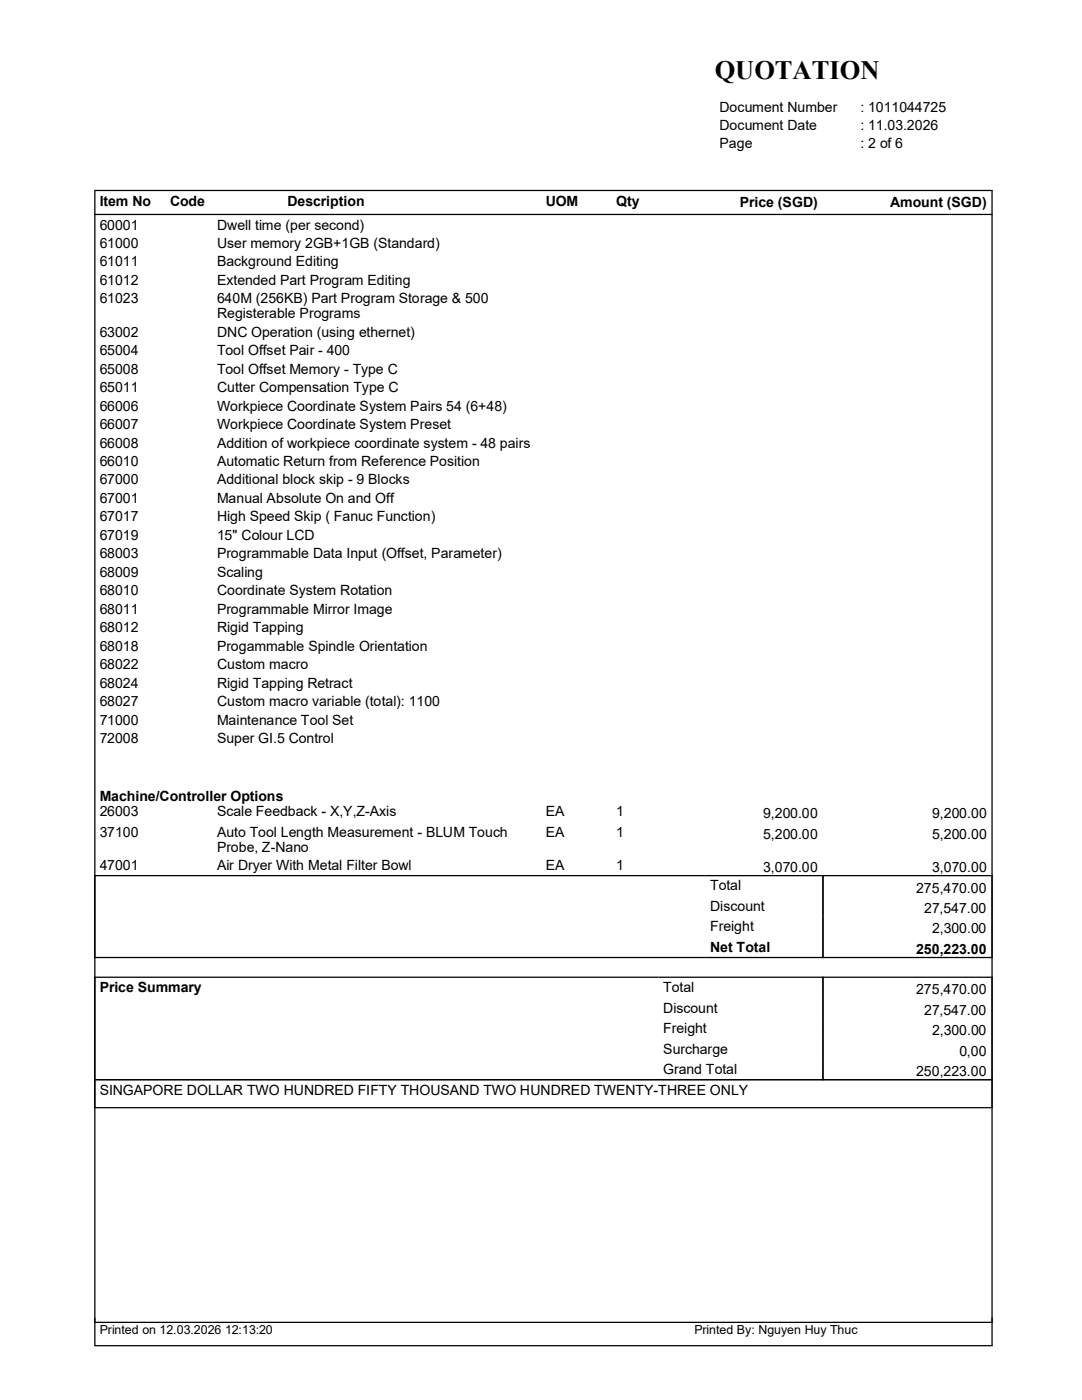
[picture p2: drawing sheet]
<svg xmlns="http://www.w3.org/2000/svg" width="216mm" height="279mm" viewBox="0 0 216 279" stroke-linecap="round" stroke-linejoin="round" font-family="sans-serif">
<defs><g id="words">
<text font-size="5.3" x="142.7" y="15.7">QUOTATION</text>
<g font-size="2.8">
<text x="143.6" y="22.3">Document Number</text>
<text x="171.7" y="22.3">: 1011044725</text>
<text x="143.6" y="25.9">Document Date</text>
<text x="143.6" y="29.6">Page</text>
<text x="171.7" y="25.9">: 11.03.2026</text>
<text x="171.7" y="29.6">: 2 of 6</text>
<text x="19.9" y="41">Item No</text>
<text x="33.9" y="41">Code</text>
<text x="57.4" y="41">Description</text>
<text x="108.9" y="41">UOM</text>
<text x="122.9" y="41">Qty</text>
<text x="147.6" y="41.4">Price (SGD)</text>
<text x="177.6" y="41.4">Amount (SGD)</text>
<text x="19.9" y="45.8">60001</text>
<text x="43.3" y="45.8">Dwell time (per second)</text>
<text x="19.9" y="49.5">61000</text>
<text x="19.9" y="53.2">61011</text>
<text x="43.3" y="49.5">User memory 2GB+1GB (Standard)</text>
<text x="43.3" y="53.2">Background Editing</text>
<text x="19.9" y="56.9">61012</text>
<text x="43.3" y="56.9">Extended Part Program Editing</text>
<text x="19.9" y="60.5">61023</text>
<text x="43.3" y="60.5">640M (256KB) Part Program Storage &amp; 500</text>
<text x="43.3" y="63.5">Registerable Programs</text>
<text x="19.9" y="67.2">63002</text>
<text x="19.9" y="70.9">65004</text>
<text x="43.3" y="67.2">DNC Operation (using ethernet)</text>
<text x="43.3" y="70.9">Tool Offset Pair - 400</text>
<text x="19.9" y="74.5">65008</text>
<text x="43.3" y="74.5">Tool Offset Memory - Type C</text>
<text x="19.9" y="78.3">65011</text>
<text x="19.9" y="82">66006</text>
<text x="43.3" y="78.3">Cutter Compensation Type C</text>
<text x="43.3" y="82">Workpiece Coordinate System Pairs 54 (6+48)</text>
<text x="19.9" y="85.6">66007</text>
<text x="19.9" y="89.3">66008</text>
<text x="43.3" y="85.6">Workpiece Coordinate System Preset</text>
<text x="43.3" y="89.3">Addition of workpiece coordinate system - 48 pairs</text>
<text x="19.9" y="93">66010</text>
<text x="43.3" y="93">Automatic Return from Reference Position</text>
<text x="19.9" y="96.7">67000</text>
<text x="19.9" y="100.4">67001</text>
<text x="43.3" y="96.7">Additional block skip - 9 Blocks</text>
<text x="43.3" y="100.4">Manual Absolute On and Off</text>
<text x="19.9" y="104.1">67017</text>
<text x="19.9" y="107.7">67019</text>
<text x="43.3" y="104.1">High Speed Skip ( Fanuc Function)</text>
<text x="43.3" y="107.7">15&quot; Colour LCD</text>
<text x="19.9" y="111.4">68003</text>
<text x="43.3" y="111.4">Programmable Data Input (Offset, Parameter)</text>
<text x="19.9" y="115.1">68009</text>
<text x="19.9" y="118.8">68010</text>
<text x="43.3" y="115.1">Scaling</text>
<text x="43.3" y="118.8">Coordinate System Rotation</text>
<text x="19.9" y="122.5">68011</text>
<text x="43.3" y="122.5">Programmable Mirror Image</text>
<text x="19.9" y="126.2">68012</text>
<text x="19.9" y="129.9">68018</text>
<text x="43.3" y="126.2">Rigid Tapping</text>
<text x="43.3" y="129.9">Progammable Spindle Orientation</text>
<text x="19.9" y="133.6">68022</text>
<text x="19.9" y="137.2">68024</text>
<text x="43.3" y="133.6">Custom macro</text>
<text x="43.3" y="137.2">Rigid Tapping Retract</text>
<text x="19.9" y="140.9">68027</text>
<text x="43.3" y="140.9">Custom macro variable (total): 1100</text>
<text x="19.9" y="144.6">71000</text>
<text x="19.9" y="148.3">72008</text>
<text x="43.3" y="144.6">Maintenance Tool Set</text>
<text x="43.3" y="148.3">Super GI.5 Control</text>
<text x="19.9" y="159.9">Machine/Controller Options</text>
<text x="19.9" y="162.9">26003</text>
<text x="19.9" y="167">37100</text>
<text x="43.3" y="162.9">Scale Feedback - X,Y,Z-Axis</text>
<text x="43.3" y="167">Auto Tool Length Measurement - BLUM Touch</text>
<text x="108.9" y="167">EA</text>
<text x="108.9" y="162.9">EA</text>
<text x="123" y="167">1</text>
<text x="123" y="162.9">1</text>
<text x="152.3" y="163.3">9,200.00</text>
<text x="152.3" y="167.4">5,200.00</text>
<text x="186" y="163.3">9,200.00</text>
<text x="186" y="167.4">5,200.00</text>
<text x="19.9" y="173.6">47001</text>
<text x="43.3" y="173.6">Air Dryer With Metal Filter Bowl</text>
<text x="43.3" y="170">Probe, Z-Nano</text>
<text x="108.9" y="173.6">EA</text>
<text x="123" y="173.6">1</text>
<text x="141.7" y="177.7">Total</text>
<text x="152.3" y="174">3,070.00</text>
<text x="182.8" y="178.1">275,470.00</text>
<text x="186" y="174">3,070.00</text>
<text x="141.7" y="181.8">Discount</text>
<text x="141.7" y="185.9">Freight</text>
<text x="184.4" y="182.2">27,547.00</text>
<text x="141.7" y="190">Net Total</text>
<text x="182.8" y="190.4">250,223.00</text>
<text x="186" y="186.3">2,300.00</text>
<text x="19.9" y="198">Price Summary</text>
<text x="132.3" y="198">Total</text>
<text x="132.3" y="202.1">Discount</text>
<text x="182.8" y="198.4">275,470.00</text>
<text x="184.4" y="202.5">27,547.00</text>
<text x="132.3" y="206.2">Freight</text>
<text x="186" y="206.6">2,300.00</text>
<text x="132.3" y="210.3">Surcharge</text>
<text x="132.3" y="214.4">Grand Total</text>
<text x="182.8" y="214.8">250,223.00</text>
<text x="191.4" y="210.6">0,00</text>
<text x="19.9" y="218.4">SINGAPORE DOLLAR TWO HUNDRED FIFTY THOUSAND TWO HUNDRED TWENTY-THREE ONLY</text>
</g>
<g font-size="2.5">
<text x="19.9" y="266.3">Printed on 12.03.2026 12:13:20</text>
<text x="138.5" y="266.3">Printed By: Nguyen Huy Thuc</text>
</g>
</g></defs>
<g fill="none" stroke="#000" stroke-width=".25">
<path d="M18.8 38h179.3M18.9 38v230.6M198 38v230.6M18.8 42.8h179.3M18.8 174.8h179.3M164.2 174.8v16.3M18.8 191.1h179.3M18.8 195h179.3M164.2 195v20.5M18.8 215.5h179.3M18.8 221.1h179.3M18.8 263.9h179.3"/>
<path d="M18.8 268.6h179.3"/>
</g>
<use href="#words"/>
</svg>
